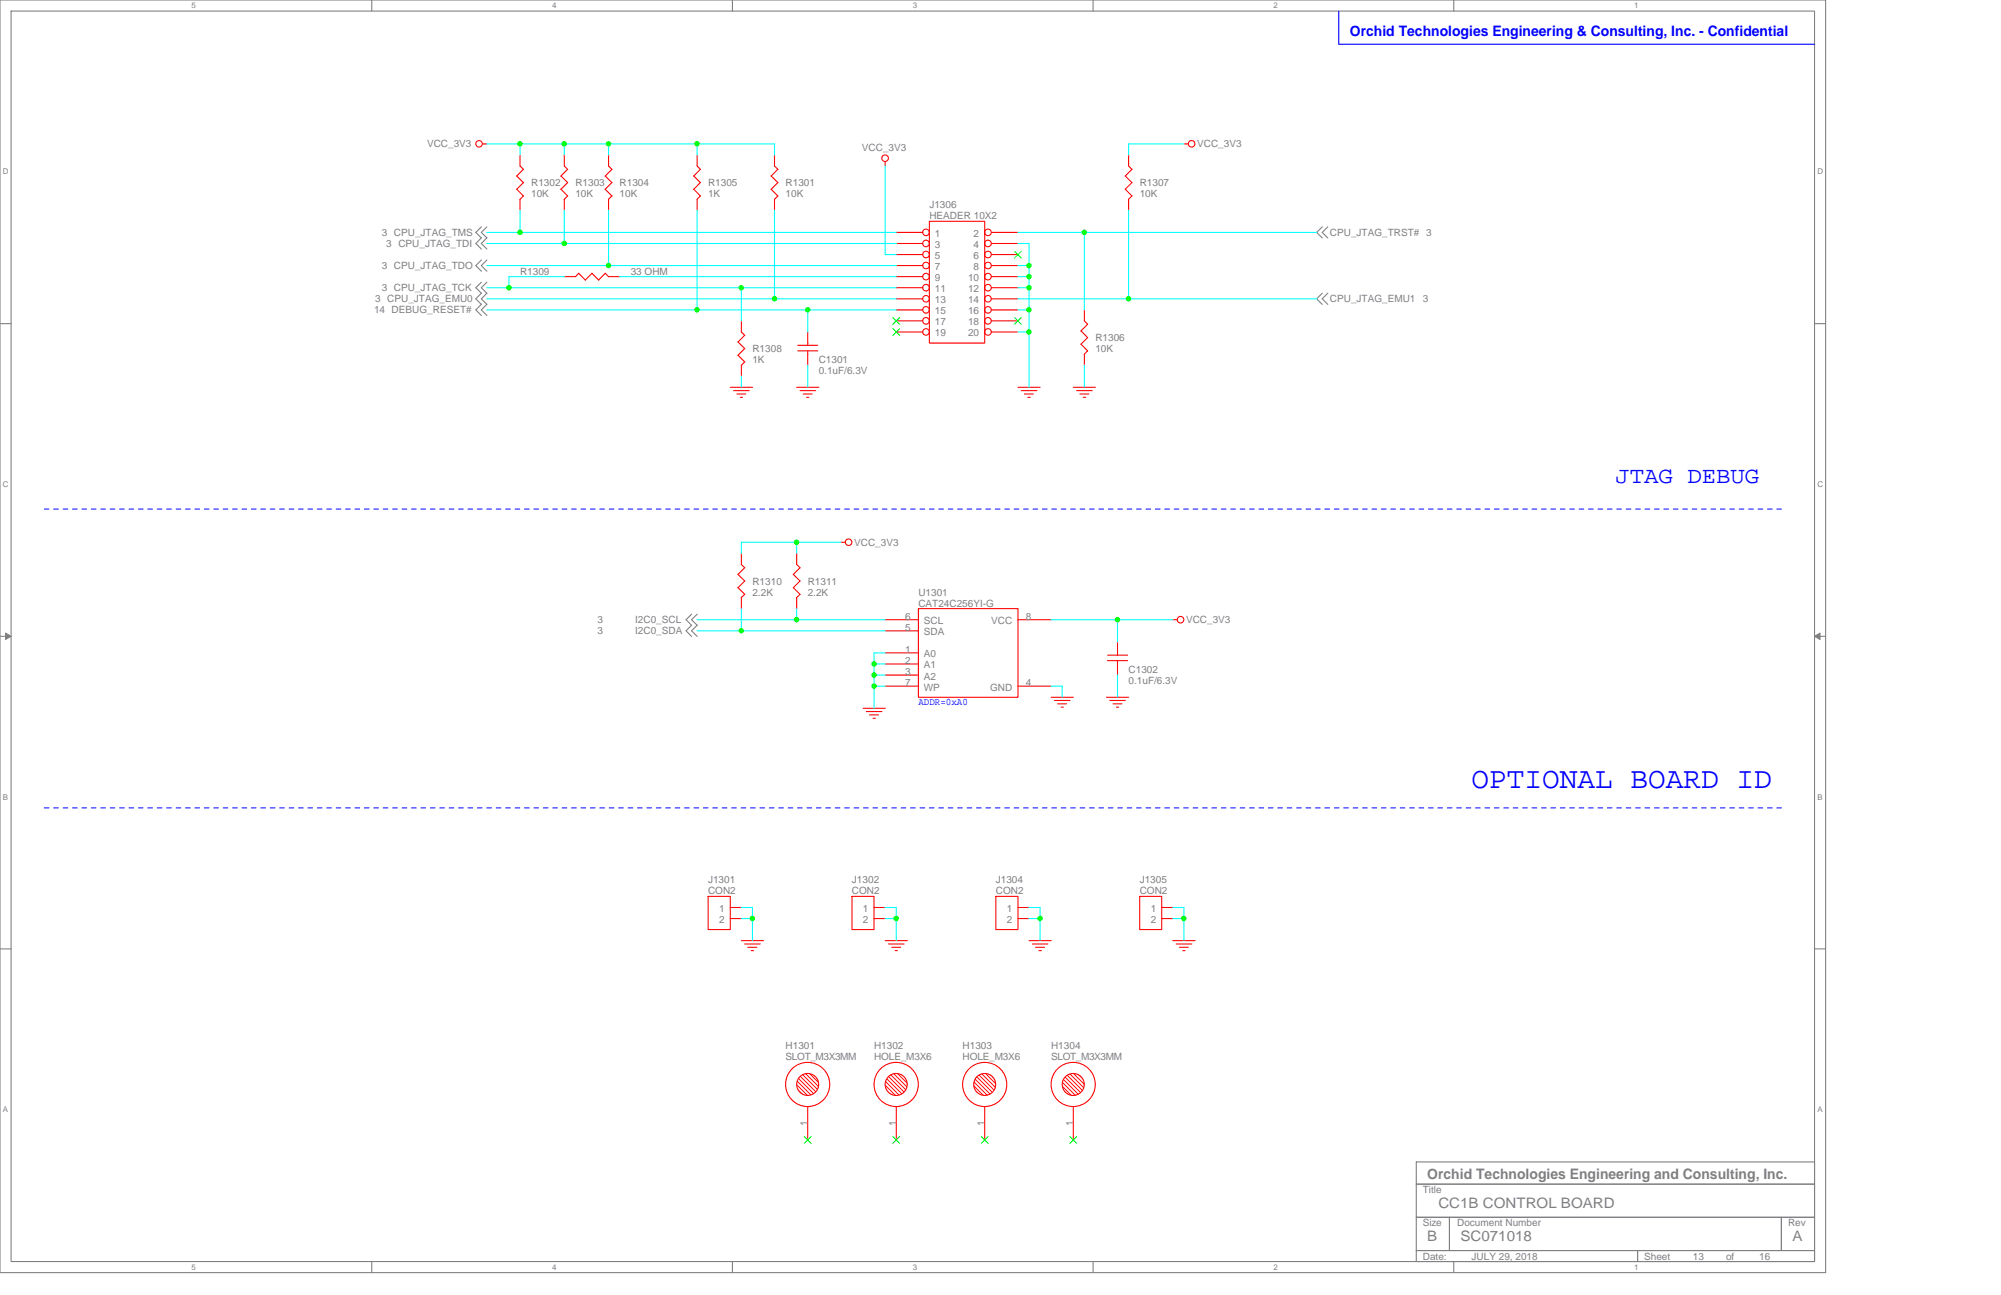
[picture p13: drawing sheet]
<svg xmlns="http://www.w3.org/2000/svg" width="432mm" height="279mm" viewBox="0 0 432 279" stroke-linecap="round" stroke-linejoin="round" font-family="sans-serif">
<defs><g id="words">
<text font-size="6.5" fill="#00f" x="317.6" y="170.1">OPTIONAL BOARD ID</text>
<text font-size="5" fill="#00f" x="348.6" y="104.3">JTAG DEBUG</text>
<text font-size="3.1" fill="#00f" x="291.3" y="7.7">Orchid Technologies Engineering &amp; Consulting, Inc. - Confidential</text>
<g font-size="3.1" fill="#808080">
<text x="308" y="254.3">Orchid Technologies Engineering and Consulting, Inc.</text>
<text x="310.4" y="260.7">CC1B CONTROL BOARD</text>
<text x="308" y="267.8">B</text>
<text x="315.2" y="267.8">SC071018</text>
<text x="386.8" y="267.8">A</text>
</g>
<g font-size="2.2" fill="#808080">
<text x="92.2" y="31.8">VCC_3V3</text>
<text x="186" y="32.5">VCC_3V3</text>
<text x="258.3" y="31.8">VCC_3V3</text>
<text x="114.6" y="40.2">R1302</text>
<text x="124.2" y="40.2">R1303</text>
<text x="133.7" y="40.2">R1304</text>
<text x="152.8" y="40.2">R1305</text>
<text x="169.5" y="40.2">R1301</text>
<text x="245.9" y="40.2">R1307</text>
<text x="114.6" y="42.5">10K</text>
<text x="124.2" y="42.5">10K</text>
<text x="133.7" y="42.5">10K</text>
<text x="152.8" y="42.5">1K</text>
<text x="169.5" y="42.5">10K</text>
<text x="200.6" y="44.9">J1306</text>
<text x="200.6" y="47.3">HEADER 10X2</text>
<text x="245.9" y="42.5">10K</text>
<text x="82.4" y="50.9">3 CPU_JTAG_TMS</text>
<text x="83.3" y="53.3">3 CPU_JTAG_TDI</text>
<text x="201.7" y="51.1">1</text>
<text x="201.7" y="53.5">3</text>
<text x="210.1" y="51.1">2</text>
<text x="210.1" y="53.5">4</text>
<text x="287" y="50.9">CPU_JTAG_TRST# 3</text>
<text x="82.4" y="58.1">3 CPU_JTAG_TDO</text>
<text x="112.2" y="59.2">R1309</text>
<text x="136.1" y="59.2">33 OHM</text>
<text x="201.7" y="55.9">5</text>
<text x="201.7" y="58.3">7</text>
<text x="210.1" y="55.9">6</text>
<text x="210.1" y="58.3">8</text>
<text x="80.9" y="65.2">3 CPU_JTAG_EMU0</text>
<text x="82.4" y="62.8">3 CPU_JTAG_TCK</text>
<text x="201.7" y="60.7">9</text>
<text x="201.7" y="63.1">11</text>
<text x="201.7" y="65.4">13</text>
<text x="208.9" y="63.1">12</text>
<text x="208.9" y="65.4">14</text>
<text x="208.9" y="60.7">10</text>
<text x="287" y="65.2">CPU_JTAG_EMU1</text>
<text x="307" y="65.2">3</text>
<text x="80.7" y="67.6">14 DEBUG_RESET#</text>
<text x="201.7" y="67.8">15</text>
<text x="201.7" y="70.2">17</text>
<text x="208.9" y="67.8">16</text>
<text x="208.9" y="70.2">18</text>
<text x="162.4" y="76">R1308</text>
<text x="201.7" y="72.6">19</text>
<text x="208.9" y="72.6">20</text>
<text x="236.4" y="73.6">R1306</text>
<text x="236.4" y="76">10K</text>
<text x="162.4" y="78.4">1K</text>
<text x="176.7" y="78.4">C1301</text>
<text x="176.7" y="80.8">0.1uF/6.3V</text>
<text x="184.3" y="117.8">VCC_3V3</text>
<text x="162.4" y="126.1">R1310</text>
<text x="162.4" y="128.5">2.2K</text>
<text x="174.3" y="126.1">R1311</text>
<text x="174.3" y="128.5">2.2K</text>
<text x="198.2" y="128.5">U1301</text>
<text x="198.2" y="130.9">CAT24C256YI-G</text>
<text x="128.9" y="134.5">3</text>
<text x="128.9" y="136.8">3</text>
<text x="137.1" y="134.5">I2C0_SCL</text>
<text x="137.1" y="136.8">I2C0_SDA</text>
<text x="195.3" y="133.7">6</text>
<text x="195.3" y="136.1">5</text>
<text x="199.4" y="134.7">SCL</text>
<text x="199.4" y="137.1">SDA</text>
<text x="213.9" y="134.7">VCC</text>
<text x="221.3" y="133.7">8</text>
<text x="255.9" y="134.5">VCC_3V3</text>
<text x="195.3" y="140.8">1</text>
<text x="195.3" y="143.2">2</text>
<text x="199.4" y="141.8">A0</text>
<text x="195.3" y="145.6">3</text>
<text x="195.3" y="148">7</text>
<text x="199.4" y="144.2">A1</text>
<text x="199.4" y="146.6">A2</text>
<text x="199.4" y="149">WP</text>
<text x="213.7" y="149">GND</text>
<text x="221.3" y="148">4</text>
<text x="243.5" y="145.2">C1302</text>
<text x="243.5" y="147.6">0.1uF/6.3V</text>
<text x="152.8" y="190.6">J1301</text>
<text x="183.9" y="190.6">J1302</text>
<text x="214.9" y="190.6">J1304</text>
<text x="245.9" y="190.6">J1305</text>
<text x="152.8" y="193">CON2</text>
<text x="155.2" y="196.8">1</text>
<text x="183.9" y="193">CON2</text>
<text x="186.2" y="196.8">1</text>
<text x="214.9" y="193">CON2</text>
<text x="217.3" y="196.8">1</text>
<text x="245.9" y="193">CON2</text>
<text x="248.3" y="196.8">1</text>
<text x="155.2" y="199.2">2</text>
<text x="186.2" y="199.2">2</text>
<text x="217.3" y="199.2">2</text>
<text x="248.3" y="199.2">2</text>
<text x="169.5" y="226.4">H1301</text>
<text x="188.6" y="226.4">H1302</text>
<text x="207.7" y="226.4">H1303</text>
<text x="226.8" y="226.4">H1304</text>
<text x="169.5" y="228.8">SLOT_M3X3MM</text>
<text x="188.6" y="228.8">HOLE_M3X6</text>
<text x="207.7" y="228.8">HOLE_M3X6</text>
<text x="226.8" y="228.8">SLOT_M3X3MM</text>
<text x="174.3" y="242.9" transform="rotate(-90 174.3 242.9)">1</text>
<text x="193.4" y="242.9" transform="rotate(-90 193.4 242.9)">1</text>
<text x="212.5" y="242.9" transform="rotate(-90 212.5 242.9)">1</text>
<text x="231.6" y="242.9" transform="rotate(-90 231.6 242.9)">1</text>
<text x="307" y="257.4">Title</text>
<text x="307" y="264.6">Size</text>
<text x="314.5" y="264.6">Document Number</text>
<text x="385.8" y="264.6">Rev</text>
<text x="307" y="271.8">Date:</text>
<text x="317.6" y="271.8">JULY 29, 2018</text>
<text x="354.8" y="271.8">Sheet</text>
<text x="365.3" y="271.8">13</text>
<text x="372.5" y="271.8">of</text>
<text x="379.6" y="271.8">16</text>
</g>
<text font-size="2.2" fill="#00f" x="198.2" y="152.1">ADDR=0xA0</text>
<g font-size="1.7" fill="#808080">
<text x="41.3" y="1.8">5</text>
<text x="119.1" y="1.8">4</text>
<text x="197" y="1.8">3</text>
<text x="274.8" y="1.8">2</text>
<text x="352.6" y="1.8">1</text>
<text x=".6" y="37.6">D</text>
<text x="392.2" y="37.6">D</text>
<text x=".6" y="105.1">C</text>
<text x="392.2" y="105.1">C</text>
<text x=".6" y="172.5">B</text>
<text x="392.2" y="172.5">B</text>
<text x=".6" y="240">A</text>
<text x="392.2" y="240">A</text>
<text x="41.3" y="274">5</text>
<text x="119.1" y="274">4</text>
<text x="197" y="274">3</text>
<text x="274.8" y="274">2</text>
<text x="352.6" y="274">1</text>
</g>
</g></defs>
<path d="M0 0h394v274.6h-394zM2.4 2.4h389.2v269.8h-389.2z" fill="none" stroke="#808080" stroke-width=".23"/>
<g fill="#fff">
<path d="M41.3 .3h.9v1.8h-.9z"/>
<path d="M41.3 272.4h.9v1.9h-.9z"/>
</g>
<path d="M80.2 0v2.4M80.2 272.2v2.4" fill="none" stroke="#808080" stroke-width=".23"/>
<g fill="#fff">
<path d="M119.1 .3h1v1.8h-1z"/>
<path d="M119.1 272.4h1v1.9h-1z"/>
</g>
<path d="M158.1 0v2.4M158.1 272.2v2.4" fill="none" stroke="#808080" stroke-width=".23"/>
<g fill="#fff">
<path d="M197 .3h.9v1.8h-.9z"/>
<path d="M197 272.4h.9v1.9h-.9z"/>
</g>
<path d="M235.9 0v2.4M235.9 272.2v2.4" fill="none" stroke="#808080" stroke-width=".23"/>
<g fill="#fff">
<path d="M274.8 .3h.9v1.8h-.9z"/>
<path d="M274.8 272.4h.9v1.9h-.9z"/>
</g>
<path d="M313.7 0v2.4M313.7 272.2v2.4" fill="none" stroke="#808080" stroke-width=".23"/>
<g fill="#fff">
<path d="M352.6 .3h.9v1.8h-.9z"/>
<path d="M352.6 272.4h.9v1.9h-.9z"/>
<path d="M.6 36.1h1.2v1.9h-1.2z"/>
<path d="M392.2 36.1h1.2v1.9h-1.2z"/>
<path d="M.6 103.5h1.2v1.9h-1.2z"/>
<path d="M392.2 103.5h1.2v1.9h-1.2z"/>
</g>
<path d="M0 69.8h2.4M391.6 69.8h2.4" fill="none" stroke="#808080" stroke-width=".23"/>
<g fill="#fff">
<path d="M.6 171h1.1v1.9h-1.1z"/>
<path d="M392.2 171h1.1v1.9h-1.1z"/>
</g>
<path d="M0 137.3h2.4M391.6 137.3h2.4" fill="none" stroke="#808080" stroke-width=".23"/>
<g fill="#808080" stroke="#808080" stroke-width=".22">
<path d="M1.2 136.6l1.2 .7-1.2 .7z"/>
<path d="M391.6 137.3l1.1-.7v1.4z"/>
</g>
<g fill="#fff">
<path d="M.6 238.4h1.1v1.9h-1.1z"/>
<path d="M392.2 238.4h1.1v1.9h-1.1z"/>
</g>
<g fill="none" stroke="#808080" stroke-width=".23">
<path d="M103.9 48.9l-1.2 1.2 1.2 1.3M103.9 51.3l-1.2 1.2 1.2 1.2M103.9 56.1l-1.2 1.2 1.2 1.2M105.1 48.9l-1.2 1.2 1.2 1.3M105.1 51.3l-1.2 1.2 1.2 1.2M105.1 56.1l-1.2 1.2 1.2 1.2M285.3 48.9l-1.2 1.2 1.2 1.3M286.5 48.9l-1.2 1.2 1.2 1.3M103.9 60.9l-1.2 1.2 1.2 1.2M103.9 63.2l-1.2 1.3 1.2 1.2-1.2 1.2 1.2 1.2M105.1 60.9l-1.2 1.2 1.2 1.2M105.1 63.2l-1.2 1.3 1.2 1.2-1.2 1.2 1.2 1.2"/>
<path d="M285.3 63.2l-1.2 1.3 1.2 1.2M286.5 63.2l-1.2 1.3 1.2 1.2M149.2 132.5l-1.2 1.2 1.2 1.2M149.2 134.9l-1.2 1.2 1.2 1.2M150.5 132.5l-1.3 1.2 1.3 1.2M150.5 134.9l-1.3 1.2 1.3 1.2M0 204.7h2.4M391.6 204.7h2.4M305.6 250.7h86v4.8h-86zM305.6 255.5h86v7.1h-86zM305.6 262.6h7.2v7.2h-7.2zM305.6 269.8h47.8v2.4h-47.8z"/>
<path d="M312.8 262.6h71.6v7.2h-71.6zM353.4 269.8h38.2v2.4h-38.2zM384.4 262.6h7.2v7.2h-7.2z"/>
</g>
<path d="M288.9 2.4v7.2l102.7-.1" fill="none" stroke="#00f" stroke-width=".23"/>
<path d="M9.5 109.8h374.9M9.5 174.3h374.9" fill="none" stroke="#00f" stroke-width=".22" stroke-dasharray="1 1 1 1 1 1 1 1"/>
<g fill="none" stroke="#f00" stroke-width=".23">
<path d="M104.1 31.1h1M112.2 33.4v2.4l.8 .8M112.9 36.5l-1.4 1.5 1.5 1.4M112.9 39.4l-1.4 1.5 1.5 1.4-.8 .7v2.4M121.1 38l1.4 1.4M121.8 33.4v2.4l.7 .8M122.5 36.5l-1.5 1.5M122.5 39.4l-1.5 1.5M130.6 38l1.5 1.4M131.3 33.4v2.4l.8 .8M132 36.5l-1.4 1.5M132 39.4l-1.4 1.5"/>
<path d="M150.4 33.4v2.4l.8 .8M151.1 36.5l-1.4 1.5 1.5 1.4M151.1 39.4l-1.4 1.5 1.5 1.4M166.4 38l1.5 1.4M167.1 33.4v2.4l.8 .8M167.9 36.5l-1.5 1.5M167.9 39.4l-1.5 1.5M191 34.9v.9M243.5 33.4v2.4l.8 .8M244.3 36.5l-1.5 1.5 1.5 1.4M244.3 39.4l-1.5 1.5 1.5 1.4-.8 .7v2.4M255.5 31.1h.9"/>
<path d="M121.1 40.8l1.4 1.5-.7 .7v2.4M121.8 59.7h2.4l.7-.8 1.4 1.5M130.6 40.8l1.5 1.5M131.3 59.7h2.4M131.3 59.7l-.7-.8-1.4 1.5-1.4-1.5-1.5 1.5M132 42.3l-.7 .7v2.4M151.1 42.3l-.7 .7v2.4M166.4 40.8l1.5 1.5M167.9 42.3l-.8 .7v2.4M193.4 50.1h5.7M193.4 52.5h5.7M193.4 54.9h5.7"/>
<path d="M193.4 57.3h5.7M193.4 59.7h5.7M200.6 47.8h11.9v26.2h-11.9zM213.9 50.1h5.8M213.9 52.5h5.8M213.9 54.9h5.8M213.9 57.3h5.8M213.9 59.7h5.8M160 69.2v2.4l.7 .8-1.5 1.4 1.5 1.4-1.5 1.5 1.5 1.4M160.7 78.1l-.7 .7v2.4M172.1 75.7h4.4M172.1 74.5h4.4"/>
<path d="M174.3 71.6v2.9M174.3 75.7v3.1M193.4 62.1h5.7M193.4 64.5h5.7M193.4 66.9h5.7M193.4 69.2h5.7M193.4 71.6h5.7M213.9 62.1h5.8M213.9 64.5h5.8M213.9 66.9h5.8M213.9 69.2h5.8M213.9 71.6h5.8"/>
<path d="M233.3 71.4l1.4 1.5M233.3 74.3l1.4 1.4M234 66.9v2.3l.7 .8M234 76.4v2.4M234.7 70l-1.4 1.4M234.7 72.8l-1.4 1.5M234.7 75.7l-.7 .7M157.6 83.6h4.8M158.3 84.3h3.4M159 85h1.9M159.7 85.7h.5M171.9 83.6h4.8"/>
<path d="M172.6 84.3h3.4M173.3 85h2M174.1 85.7h.5M219.7 83.6h4.8M220.4 84.3h3.4M221.1 85h1.9M221.8 85.7h.5M231.6 83.6h4.8M232.3 84.3h3.4M233 85h1.9M233.7 85.7h.6M160 119.4v2.4l.7 .7-1.5 1.5"/>
<path d="M171.9 119.4v2.4l.8 .7-1.5 1.5M181.4 117h1M159.3 126.8l1.4 1.4-.7 .7v2.4M159.3 123.9l1.4 1.5-1.5 1.4M171.2 123.9l1.5 1.5-1.5 1.4M171.2 126.8l1.5 1.4-.8 .7M171.9 128.9v2.4M191 133.7h7.2M191 136.1h7.2M198.2 131.3h21.5v19.1h-21.5zM219.7 133.7h7.1M241.2 138.5v2.9"/>
<path d="M253.1 133.7h.9M186.2 152.8h4.8M186.9 153.5h3.4M187.6 154.2h2M188.4 155h.5M191 140.9h7.2M191 143.3h7.2M191 145.6h7.2M191 148h7.2M219.7 148h7.1M226.8 150.4h4.8M227.5 151.1h3.4"/>
<path d="M228.2 151.8h2M229 152.6h.5M238.8 150.4h4.8M239 142.5h4.3M239 141.4h4.3M239.5 151.1h3.3M240.2 151.8h1.9M240.9 152.6h.5M241.2 142.5v3.1M152.8 193.4h4.8v7.2h-4.8zM157.6 195.8h2.4M157.6 198.2h2.4"/>
<path d="M183.9 193.4h4.7v7.2h-4.7zM188.6 195.8h2.4M188.6 198.2h2.4M214.9 193.4h4.8v7.2h-4.8zM219.7 195.8h2.4M219.7 198.2h2.4M245.9 193.4h4.8v7.2h-4.8zM250.7 195.8h2.4M250.7 198.2h2.4M160 202.9h4.8M160.7 203.7h3.4M161.4 204.4h1.9"/>
<path d="M162.1 205.1h.5M191 202.9h4.8M191.7 203.7h3.4M192.4 204.4h2M193.2 205.1h.5M222.1 202.9h4.7M222.8 203.7h3.3M223.5 204.4h1.9M224.2 205.1h.5M253.1 202.9h4.8M253.8 203.7h3.4M254.5 204.4h1.9"/>
<path d="M255.2 205.1h.5M174.3 238.8v7.1M193.4 238.8v7.1M212.5 238.8v7.1M231.6 238.8v7.1"/>
<circle cx="103.4" cy="31" r=".7"/>
<circle cx="191" cy="34.1" r=".71"/>
<circle cx="257.1" cy="31" r=".71"/>
<circle cx="199.8" cy="50.1" r=".71"/>
<circle cx="199.8" cy="52.5" r=".71"/>
<circle cx="199.8" cy="54.9" r=".71"/>
<circle cx="199.8" cy="57.3" r=".71"/>
<circle cx="199.8" cy="59.7" r=".71"/>
<circle cx="213.2" cy="50.1" r=".71"/>
<circle cx="213.2" cy="52.5" r=".71"/>
<circle cx="213.2" cy="54.9" r=".71"/>
<circle cx="213.2" cy="57.3" r=".71"/>
<circle cx="213.2" cy="59.7" r=".71"/>
<circle cx="199.8" cy="62.1" r=".71"/>
<circle cx="199.8" cy="64.5" r=".71"/>
<circle cx="199.8" cy="66.9" r=".71"/>
<circle cx="199.8" cy="69.2" r=".71"/>
<circle cx="199.8" cy="71.6" r=".71"/>
<circle cx="213.2" cy="62.1" r=".71"/>
<circle cx="213.2" cy="64.5" r=".71"/>
<circle cx="213.2" cy="66.9" r=".71"/>
<circle cx="213.2" cy="69.2" r=".71"/>
<circle cx="213.2" cy="71.6" r=".71"/>
<circle cx="183.1" cy="117" r=".71"/>
<circle cx="254.7" cy="133.7" r=".71"/>
<circle cx="174.3" cy="234" r="4.8"/>
<circle cx="193.4" cy="234" r="4.8"/>
<circle cx="212.5" cy="234" r="4.8"/>
<circle cx="231.6" cy="234" r="4.8"/>
</g>
<g fill="#f00" stroke="#f00" stroke-width=".23">
<circle cx="174.3" cy="234" r="2.37"/>
<circle cx="193.4" cy="234" r="2.38"/>
<circle cx="212.5" cy="234" r="2.37"/>
<circle cx="231.6" cy="234" r="2.38"/>
</g>
<g fill="none" stroke="#0f0" stroke-width=".22">
<path d="M218.9 54.2l1.5 1.5M220.4 54.2l-1.5 1.5M192.7 68.5l1.4 1.5M192.7 70.9l1.4 1.5M194.1 68.5l-1.4 1.5M194.1 70.9l-1.4 1.5M218.9 68.5l1.5 1.5M220.4 68.5l-1.5 1.5M173.6 245.2l1.4 1.5M175 245.2l-1.4 1.5M192.7 245.2l1.4 1.5M194.1 245.2l-1.4 1.5"/>
<path d="M211.8 245.2l1.4 1.5M213.2 245.2l-1.4 1.5M230.9 245.2l1.4 1.5M232.3 245.2l-1.4 1.5"/>
</g>
<g fill="none" stroke="#0ff" stroke-width=".23">
<path d="M105.1 31.1h62.1l-.1 2.3M112.2 31v2.4M121.8 31v2.4M131.3 31v2.4M150.4 31.1v2.3M191 35.8v19.1M243.5 31.1h12M243.5 31v2.4M105.1 50.1h88.3M105.1 52.5h88.3M105.1 57.3h88.3M112.2 45.4v4.8"/>
<path d="M121.8 45.4v7.2M121.8 59.7h-12v2.4M131.3 45.4v11.9M133.7 59.7h59.7M150.4 45.4v21.5M167.1 45.4v19.1M191 54.9h2.4M219.6 57.3h2.5M219.7 50.1h64.4M219.7 52.5h2.4M219.7 59.7h2.4M222.1 52.5v31.1"/>
<path d="M234 50.1v16.8M243.5 45.4v19.1M105.1 62.1h88.3M105.1 64.5h88.3M105.1 66.9h88.3M160 62.1v7.1M174.3 66.9v4.7M174.3 78.8v4.8M219.7 62.1h2.4M219.7 64.5h64.4M219.7 66.9h2.4M219.7 71.6h2.4"/>
<path d="M234 78.8v4.8M160 81.2v2.4M171.9 117v2.4M181.5 117h-21.5v2.4M150.4 133.7h40.6M150.4 136.1h40.6M160 131.3v4.8M171.9 131.3v2.4M226.8 133.7h26.3M241.2 133.7v4.8M188.6 148h2.4M188.6 143.3h2.4"/>
<path d="M188.6 145.6h2.4M191 140.9l-2.4-.1v12M226.8 148h2.4v2.4M241.2 145.6v4.8M160 195.8h2.4v7.1M160 198.2h2.4M191 195.8h2.4v7.1M191 198.2h2.4M222 195.8h2.4v7.1M222.1 198.2h2.4M253.1 195.8h2.4v7.1M253.1 198.2h2.4"/>
</g>
<g fill="#0f0" stroke="#0f0" stroke-width=".23">
<circle cx="112.2" cy="50.1" r=".47"/>
<circle cx="121.8" cy="52.5" r=".47"/>
<circle cx="131.3" cy="57.3" r=".47"/>
<circle cx="109.8" cy="62.1" r=".48"/>
<circle cx="222" cy="57.3" r=".47"/>
<circle cx="222" cy="59.7" r=".47"/>
<circle cx="222" cy="62.1" r=".47"/>
<circle cx="222" cy="71.6" r=".47"/>
<circle cx="243.5" cy="64.5" r=".47"/>
<circle cx="162.3" cy="198.2" r=".47"/>
<circle cx="193.4" cy="198.2" r=".47"/>
<circle cx="224.4" cy="198.2" r=".47"/>
<circle cx="255.5" cy="198.2" r=".47"/>
<circle cx="150.4" cy="66.8" r=".47"/>
<circle cx="112.2" cy="31" r=".47"/>
<circle cx="150.4" cy="31" r=".47"/>
<circle cx="131.3" cy="31" r=".47"/>
<circle cx="121.8" cy="31" r=".47"/>
<circle cx="234" cy="50.1" r=".47"/>
<circle cx="174.3" cy="66.8" r=".47"/>
<circle cx="222" cy="66.8" r=".47"/>
<circle cx="159.9" cy="62.1" r=".47"/>
<circle cx="167.1" cy="64.5" r=".47"/>
<circle cx="241.1" cy="133.7" r=".48"/>
<circle cx="171.9" cy="133.7" r=".47"/>
<circle cx="160" cy="136.1" r=".47"/>
<circle cx="188.6" cy="148" r=".47"/>
<circle cx="188.6" cy="143.3" r=".47"/>
<circle cx="188.6" cy="145.6" r=".47"/>
<circle cx="171.9" cy="117" r=".47"/>
</g>
<use href="#words"/>
</svg>
